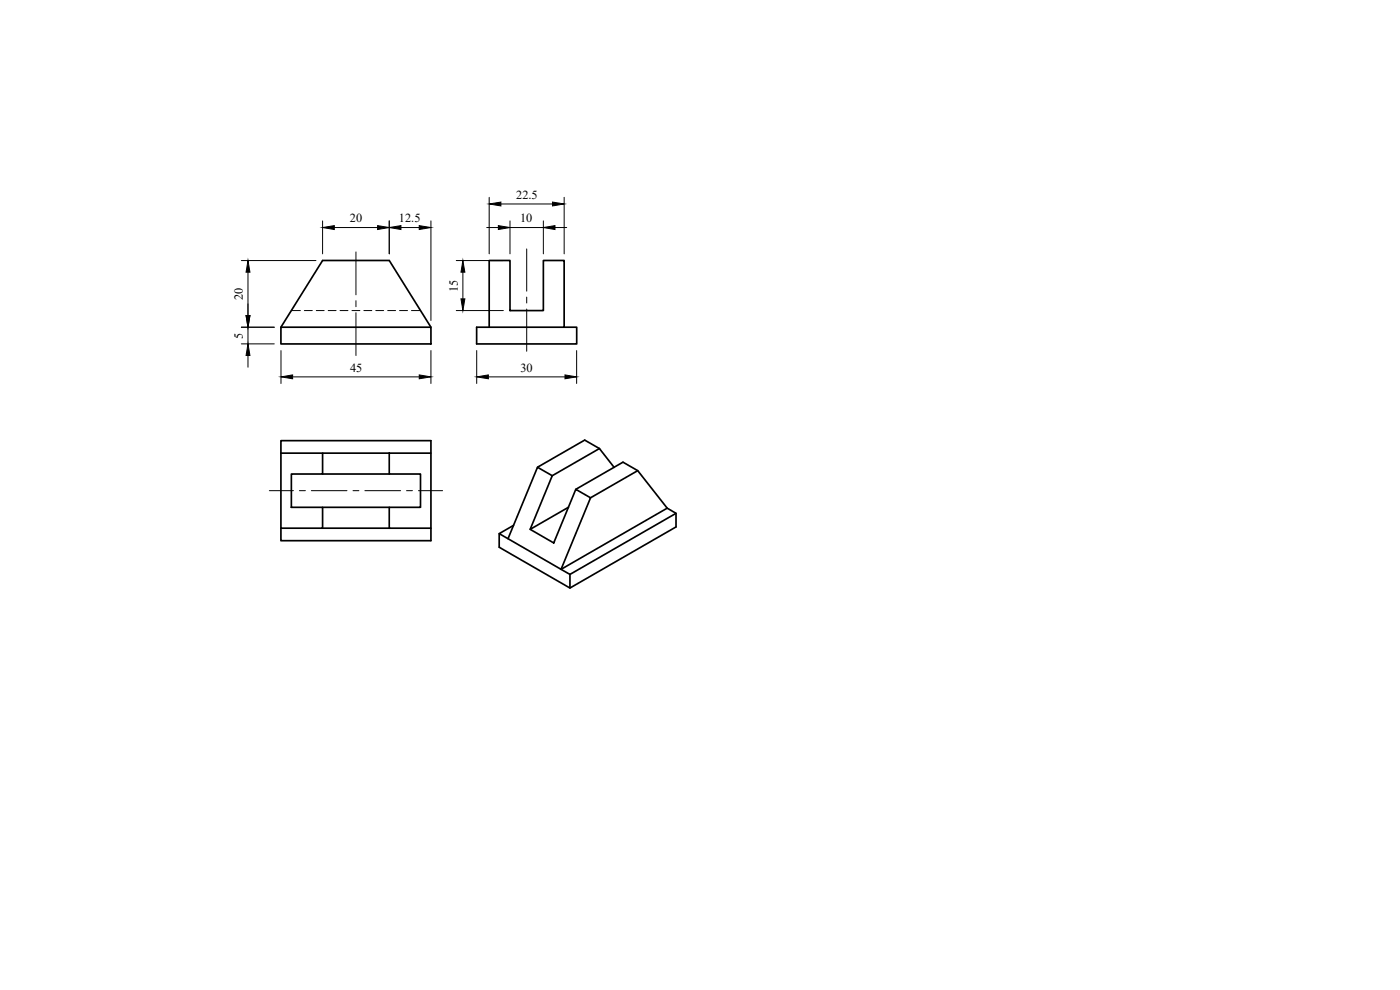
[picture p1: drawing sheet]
<svg xmlns="http://www.w3.org/2000/svg" width="420mm" height="297mm" viewBox="0 0 420 297" stroke-linecap="round" stroke-linejoin="round" font-family="sans-serif">
<defs><g id="words">
<g font-size="3.7">
<text x="154.9" y="59.7">22.5</text>
<text x="105" y="66.7">20</text>
<text x="119.7" y="66.7">12.5</text>
<text x="156.1" y="66.7">10</text>
<text x="72.9" y="90" transform="rotate(-90 72.9 90)">20</text>
<text x="137.4" y="87.6" transform="rotate(-90 137.4 87.6)">15</text>
<text x="72.9" y="101.6" transform="rotate(-90 72.9 101.6)">5</text>
<text x="105.1" y="111.5">45</text>
<text x="156.2" y="111.5">30</text>
</g>
</g></defs>
<!-- layer: Visible -->
<g fill="none" stroke="#000" stroke-width=".51">
<path d="M146.8 78.2h6.3v15h10v-15h6.2v20h-22.5zM84.3 98.2h45v5h-45zM84.3 98.2l12.5-20h20l12.5 20M146.8 98.2h-3.8v5h30.1v-5h-3.8M84.3 136h12.5v6.2h-9.4v10h9.4v6.3h-12.5zM84.3 136v-3.8h45v3.8M96.8 136h20M116.8 136h12.5v22.5h-12.5v-6.3h9.4v-10h-9.4zM179.9 134.6l4.4 5.6M179.9 134.6l-4.4-2.6-14.2 8.2M179.9 134.6l-14.2 8.1M84.3 158.5v3.7h45v-3.7"/>
<path d="M96.8 152.2h20M96.8 158.5h20M96.8 142.2h20M154.1 157.6l-4.3 2.5 2.7 1.5M161.3 140.2l4.4 2.5-6.6 16.1 7.1 4.1 6.6-16.1 4.4 2.6-8.8 21.4-15.9-9.2zM170.6 152.2l-11.5 6.6M172.8 146.8l14.2-8.1 4.4 2.5 8.8 11.3M191.4 141.2l-14.2 8.2M202.9 154l-31.9 18.3-2.6-1.5 31.8-18.3 2.7 1.5v4.1l-31.9 18.3-21.2-12.2v-4.1M171 172.3v4.1"/>
</g>
<!-- layer: Hidden -->
<path d="M87.4 93.2h2.7M91.3 93.2h2.4M94.9 93.2h2.4M98.5 93.2h2.4M102 93.2h2.4M105.6 93.2h2.4M109.2 93.2h2.4M112.8 93.2h2.3M116.4 93.2h2.3M119.9 93.2h2.4M123.5 93.2h2.7" fill="none" stroke="#000" stroke-width=".3"/>
<!-- layer: Dimensions -->
<g fill="none" stroke="#000" stroke-width=".3">
<path d="M146.8 59.2v17M169.3 59.2v17M72.4 78.2h22.4M96.8 66.3v9.9M100.3 68.3h13M116.8 66.3v9.9M120.3 68.3h5.5M129.3 66.3v29.9M136.9 78.2h14.2M146.1 68.3h3.5M150.3 61.2h15.5M153.1 68.3h10"/>
<path d="M153.1 66.3v9.9M163.1 66.3v9.9M166.6 68.3h3.5M72.4 98.2h9.9M74.4 81.7v13M74.4 98.2v5M136.9 93.2h14.2M138.9 81.7v8M72.4 103.2h9.9M74.4 106.7v3.5M84.3 105.2v9.9M87.8 113.1h38"/>
<path d="M129.3 105.2v9.9M143.1 105.2v9.9M146.6 113.1h23M173.1 105.2v9.9"/>
</g>
<g fill="#000" stroke="#000" stroke-width=".3">
<path d="M96.8 68.3l3.5-.6v1.2zM113.3 67.7l3.5 .6-3.5 .6zM116.8 68.3l3.5-.6v1.2zM125.8 67.7l3.5 .6-3.5 .6zM149.6 67.7l3.5 .6-3.5 .6zM146.8 61.2l3.5-.6v1.2zM165.8 60.6l3.5 .6-3.5 .6zM163.1 68.3l3.5-.6v1.2zM73.9 94.7h1.1l-.6 3.5zM74.4 78.2l.6 3.5h-1.1zM138.9 78.2l.6 3.5h-1.2zM138.3 89.7h1.2l-.6 3.5z"/>
<path d="M74.4 103.2l.6 3.5h-1.1zM84.3 113.1l3.5-.6v1.2zM125.8 112.5l3.5 .6-3.5 .6zM143.1 113.1l3.5-.6v1.2zM169.6 112.5l3.5 .6-3.5 .6z"/>
</g>
<!-- layer: Center Lines -->
<g fill="none" stroke="#000" stroke-width=".3">
<path d="M106.8 75.6v12.9M158.1 74.7v12.7M106.8 90.2v1.8M106.8 93.8v12.9M158.1 89.1v1.8M158.1 92.7v12.7M80.8 147.2h7.3M89.9 147.2h1.8M93.4 147.2h10.7M105.9 147.2h1.8M109.5 147.2h10.7M122 147.2h1.8"/>
<path d="M125.6 147.2h7.2"/>
</g>
<use href="#words"/>
</svg>
